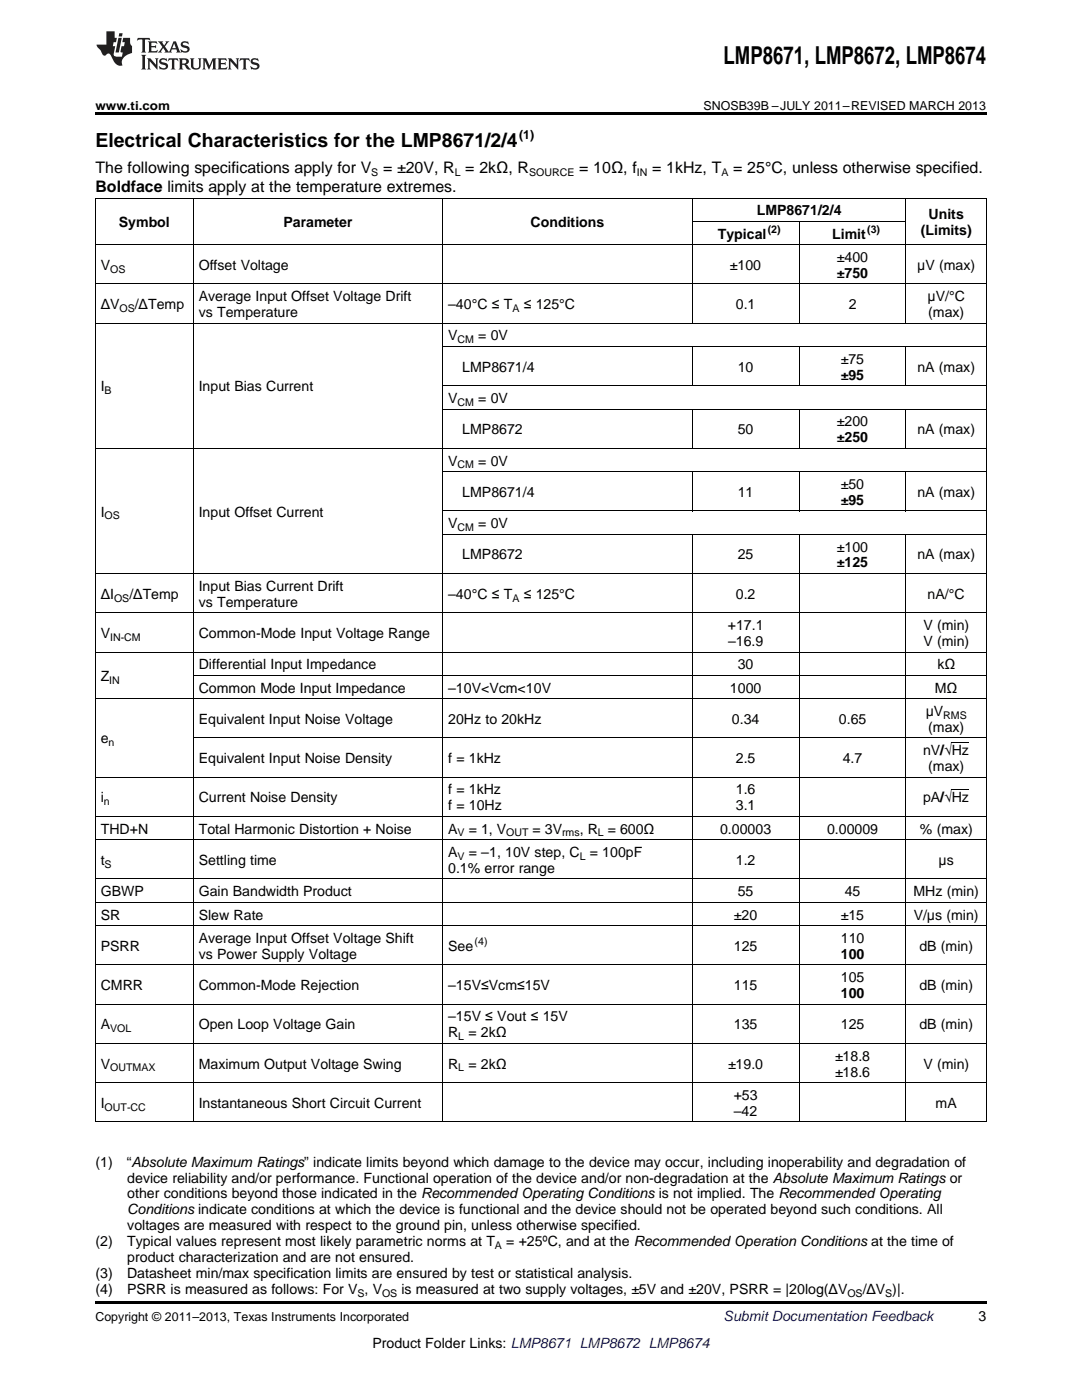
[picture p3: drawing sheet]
<svg xmlns="http://www.w3.org/2000/svg" width="216mm" height="279mm" viewBox="0 0 216 279" stroke-linecap="round" stroke-linejoin="round" font-family="sans-serif">
<defs><g id="words">
<text font-size="4.9" x="144.4" y="12.8">LMP8671, LMP8672, LMP8674</text>
<text font-size="3.9" x="19" y="29.3">Electrical Characteristics for the LMP8671/2/4</text>
<g font-size="3.2">
<text x="19" y="34.4">The following specifications apply for V</text>
<text x="76.4" y="34.4">= ±20V, R = 2kΩ, R</text>
<text x="115.6" y="34.4">= 10Ω, f</text>
<text x="130.1" y="34.4">= 1kHz, T</text>
<text x="146.3" y="34.4">= 25°C, unless otherwise specified.</text>
<text x="19" y="38.3">Boldface limits apply at the temperature extremes.</text>
</g>
<g font-size="2.8">
<text x="23.7" y="45.3">Symbol</text>
<text x="56.6" y="45.3">Parameter</text>
<text x="105.9" y="45.3">Conditions</text>
<text x="143.2" y="47.6">Typical</text>
<text x="151" y="43">LMP8671/2/4</text>
<text x="166.1" y="47.6">Limit</text>
<text x="183.7" y="46.9">(Limits)</text>
<text x="185.3" y="43.7">Units</text>
<text x="20.1" y="53.9">V</text>
<text x="39.7" y="53.9">Offset Voltage</text>
<text x="145.7" y="53.9">±100</text>
<text x="167" y="52.3">±400</text>
<text x="183" y="53.9">μV (max)</text>
<text x="167" y="55.5">±750</text>
<text x="20.1" y="61.7">ΔV</text>
<text x="26.9" y="61.7">/ΔTemp</text>
<text x="39.7" y="60.1">Average Input Offset Voltage Drift</text>
<text x="39.7" y="63.3">vs Temperature</text>
<text x="89.4" y="61.7">–40°C ≤ T</text>
<text x="104.5" y="61.7">≤ 125°C</text>
<text x="146.8" y="61.7">0.1</text>
<text x="169.4" y="61.7">2</text>
<text x="185.1" y="60.1">μV/°C</text>
<text x="185.2" y="63.3">(max)</text>
<text x="89.4" y="67.9">V</text>
<text x="95.4" y="67.9">= 0V</text>
<text x="92.3" y="74.2">LMP8671/4</text>
<text x="147.2" y="74.2">10</text>
<text x="167.8" y="72.6">±75</text>
<text x="167.8" y="75.8">±95</text>
<text x="183.1" y="74.2">nA (max)</text>
<text x="20.1" y="78.1">I</text>
<text x="39.7" y="78.1">Input Bias Current</text>
<text x="89.4" y="80.4">V</text>
<text x="95.4" y="80.4">= 0V</text>
<text x="92.3" y="86.7">LMP8672</text>
<text x="147.2" y="86.7">50</text>
<text x="167" y="85.1">±200</text>
<text x="167" y="88.3">±250</text>
<text x="183.1" y="86.7">nA (max)</text>
<text x="89.4" y="92.9">V</text>
<text x="95.4" y="92.9">= 0V</text>
<text x="92.3" y="99.2">LMP8671/4</text>
<text x="147.2" y="99.2">11</text>
<text x="167.8" y="97.6">±50</text>
<text x="167.8" y="100.8">±95</text>
<text x="183.1" y="99.2">nA (max)</text>
<text x="20.1" y="103.1">I</text>
<text x="39.7" y="103.1">Input Offset Current</text>
<text x="89.4" y="105.4">V</text>
<text x="95.4" y="105.4">= 0V</text>
<text x="92.3" y="111.7">LMP8672</text>
<text x="147.2" y="111.7">25</text>
<text x="167" y="110.1">±100</text>
<text x="167" y="113.2">±125</text>
<text x="183.1" y="111.7">nA (max)</text>
<text x="20.1" y="119.5">ΔI</text>
<text x="25.8" y="119.5">/ΔTemp</text>
<text x="39.7" y="117.9">Input Bias Current Drift</text>
<text x="89.4" y="119.5">–40°C ≤ T</text>
<text x="104.5" y="119.5">≤ 125°C</text>
<text x="146.8" y="119.5">0.2</text>
<text x="185.1" y="119.5">nA/°C</text>
<text x="39.7" y="121.1">vs Temperature</text>
<text x="145.2" y="125.7">+17.1</text>
<text x="184.3" y="125.7">V (min)</text>
<text x="20.1" y="127.3">V</text>
<text x="39.7" y="127.3">Common-Mode Input Voltage Range</text>
<text x="145.3" y="128.9">–16.9</text>
<text x="184.3" y="128.9">V (min)</text>
<text x="20.1" y="135.9">Z</text>
<text x="39.7" y="133.6">Differential Input Impedance</text>
<text x="147.2" y="133.6">30</text>
<text x="187" y="133.6">kΩ</text>
<text x="39.7" y="138.2">Common Mode Input Impedance</text>
<text x="89.4" y="138.2">–10V&lt;Vcm&lt;10V</text>
<text x="145.7" y="138.2">1000</text>
<text x="184.7" y="142.9">μV</text>
<text x="186.5" y="138.2">MΩ</text>
<text x="20.1" y="148.4">e</text>
<text x="39.7" y="144.5">Equivalent Input Noise Voltage</text>
<text x="89.4" y="144.5">20Hz to 20kHz</text>
<text x="146" y="144.5">0.34</text>
<text x="167.4" y="144.5">0.65</text>
<text x="185.2" y="146">(max)</text>
<text x="39.7" y="152.3">Equivalent Input Noise Density</text>
<text x="89.4" y="152.3">f = 1kHz</text>
<text x="146.8" y="152.3">2.5</text>
<text x="168.2" y="152.3">4.7</text>
<text x="184.2" y="150.7">nV/√Hz</text>
<text x="185.2" y="153.9">(max)</text>
<text x="20.1" y="160.1">i</text>
<text x="39.7" y="160.1">Current Noise Density</text>
<text x="89.4" y="158.5">f = 1kHz</text>
<text x="89.4" y="161.7">f = 10Hz</text>
<text x="146.8" y="158.5">1.6</text>
<text x="146.8" y="161.7">3.1</text>
<text x="184.2" y="160.1">pA/√Hz</text>
<text x="20.1" y="166.4">THD+N</text>
<text x="39.7" y="166.4">Total Harmonic Distortion + Noise</text>
<text x="89.4" y="166.4">A</text>
<text x="93.5" y="166.4">= 1, V</text>
<text x="106.3" y="166.4">= 3V</text>
<text x="115.7" y="166.4">, R = 600Ω</text>
<text x="143.7" y="166.4">0.00003</text>
<text x="165" y="166.4">0.00009</text>
<text x="183.6" y="166.4">% (max)</text>
<text x="20.1" y="172.6">t</text>
<text x="39.7" y="172.6">Settling time</text>
<text x="89.4" y="171">A</text>
<text x="93.6" y="171">= –1, 10V step, C</text>
<text x="117.7" y="171">= 100pF</text>
<text x="146.8" y="172.6">1.2</text>
<text x="187.3" y="172.6">μs</text>
<text x="20.1" y="178.9">GBWP</text>
<text x="39.7" y="178.9">Gain Bandwidth Product</text>
<text x="89.4" y="174.2">0.1% error range</text>
<text x="147.2" y="178.9">55</text>
<text x="168.6" y="178.9">45</text>
<text x="182.3" y="178.9">MHz (min)</text>
<text x="20.1" y="183.5">SR</text>
<text x="39.7" y="183.5">Slew Rate</text>
<text x="146.4" y="183.5">±20</text>
<text x="167.8" y="183.5">±15</text>
<text x="182.3" y="183.5">V/μs (min)</text>
<text x="20.1" y="189.8">PSRR</text>
<text x="39.7" y="188.2">Average Input Offset Voltage Shift</text>
<text x="39.7" y="191.3">vs Power Supply Voltage</text>
<text x="89.4" y="189.8">See</text>
<text x="146.4" y="189.8">125</text>
<text x="167.8" y="188.2">110</text>
<text x="167.8" y="191.3">100</text>
<text x="183.4" y="189.8">dB (min)</text>
<text x="20.1" y="197.6">CMRR</text>
<text x="39.7" y="197.6">Common-Mode Rejection</text>
<text x="89.4" y="197.6">–15V≤Vcm≤15V</text>
<text x="146.4" y="197.6">115</text>
<text x="167.8" y="196">105</text>
<text x="183.4" y="197.6">dB (min)</text>
<text x="89.4" y="203.8">–15V ≤ Vout ≤ 15V</text>
<text x="167.8" y="199.2">100</text>
<text x="20.1" y="205.4">A</text>
<text x="39.7" y="205.4">Open Loop Voltage Gain</text>
<text x="89.4" y="207">R</text>
<text x="93.5" y="207">= 2kΩ</text>
<text x="146.4" y="205.4">135</text>
<text x="167.8" y="205.4">125</text>
<text x="183.4" y="205.4">dB (min)</text>
<text x="20.1" y="213.3">V</text>
<text x="39.7" y="213.3">Maximum Output Voltage Swing</text>
<text x="89.4" y="213.3">R</text>
<text x="93.5" y="213.3">= 2kΩ</text>
<text x="145.3" y="213.3">±19.0</text>
<text x="166.6" y="211.7">±18.8</text>
<text x="166.6" y="214.8">±18.6</text>
<text x="184.3" y="213.3">V (min)</text>
<text x="20.1" y="221.1">I</text>
<text x="39.7" y="221.1">Instantaneous Short Circuit Current</text>
<text x="146.4" y="219.5">+53</text>
<text x="186.7" y="221.1">mA</text>
<text x="146.4" y="222.7">–42</text>
<text x="19" y="232.8">(1)</text>
<text x="25.3" y="232.8">“Absolute Maximum Ratings” indicate limits beyond which damage to the device may occur, including inoperability and degradation of</text>
<text x="25.4" y="236">device reliability and/or performance. Functional operation of the device and/or non-degradation at the Absolute Maximum Ratings or</text>
<text x="25.4" y="239.2">other conditions beyond those indicated in the Recommended Operating Conditions is not implied. The Recommended Operating</text>
<text x="25.4" y="242.4">Conditions indicate conditions at which the device is functional and the device should not be operated beyond such conditions. All</text>
<text x="25.4" y="245.5">voltages are measured with respect to the ground pin, unless otherwise specified.</text>
<text x="19" y="248.7">(2)</text>
<text x="25.4" y="248.7">Typical values represent most likely parametric norms at T</text>
<text x="25.4" y="251.9">product characterization and are not ensured.</text>
<text x="101" y="248.7">= +25ºC, and at the Recommended Operation Conditions at the time of</text>
<text x="19" y="255.1">(3)</text>
<text x="25.4" y="255.1">Datasheet min/max specification limits are ensured by test or statistical analysis.</text>
<text x="19" y="258.2">(4)</text>
<text x="25.4" y="258.2">PSRR is measured as follows: For V , V</text>
<text x="80.1" y="258.2">is measured at two supply voltages, ±5V and ±20V, PSRR = |20log(ΔV</text>
<text x="172.1" y="258.2">/ΔV )|.</text>
<text x="195.3" y="263.6">3</text>
<text x="74.3" y="269">Product Folder Links: LMP8671 LMP8672 LMP8674</text>
</g>
<text font-size="2.8" fill="#0000c8" x="144.4" y="263.6">Submit Documentation Feedback</text>
<g font-size="2.5">
<text x="19" y="21.9">www.ti.com</text>
<text x="140.4" y="21.9">SNOSB39B –JULY 2011–REVISED MARCH 2013</text>
<text x="103.6" y="27.7">(1)</text>
<text x="19" y="263.6">Copyright © 2011–2013, Texas Instruments Incorporated</text>
</g>
<g font-size="2.1">
<text x="74.1" y="35.1">S</text>
<text x="90.7" y="35.1">L</text>
<text x="105.6" y="35.1">SOURCE</text>
<text x="127.1" y="35.1">IN</text>
<text x="143.9" y="35.1">A</text>
<text x="153.2" y="46.5">(2)</text>
<text x="173" y="46.5">(3)</text>
<text x="22" y="54.4">OS</text>
<text x="23.8" y="62.3">OS</text>
<text x="102.2" y="62.3">A</text>
<text x="91.3" y="68.5">CM</text>
<text x="20.9" y="78.7">B</text>
<text x="91.3" y="81">CM</text>
<text x="91.3" y="93.5">CM</text>
<text x="20.9" y="103.6">OS</text>
<text x="91.3" y="106">CM</text>
<text x="22.8" y="120.1">OS</text>
<text x="102.2" y="120.1">A</text>
<text x="22" y="127.9">IN-CM</text>
<text x="21.8" y="136.5">IN</text>
<text x="188.2" y="143.4">RMS</text>
<text x="21.7" y="148.9">n</text>
<text x="20.7" y="160.7">n</text>
<text x="91.3" y="166.9">V</text>
<text x="101" y="166.9">OUT</text>
<text x="112.1" y="166.9">rms</text>
<text x="119.3" y="166.9">L</text>
<text x="20.9" y="173.2">S</text>
<text x="91.3" y="171.6">V</text>
<text x="115.7" y="171.6">L</text>
<text x="94.7" y="188.6">(4)</text>
<text x="22" y="206">VOL</text>
<text x="91.4" y="207.6">L</text>
<text x="22" y="213.8">OUTMAX</text>
<text x="91.4" y="213.8">L</text>
<text x="20.9" y="221.7">OUT-CC</text>
<text x="98.7" y="249.3">A</text>
<text x="71.3" y="258.8">S</text>
<text x="76.2" y="258.8">OS</text>
<text x="169.1" y="258.8">OS</text>
<text x="176.6" y="258.8">S</text>
</g>
</g></defs>
<path d="M19 22.5h177.8v.5h-177.8zM19 259.7h177.8v.5h-177.8z" fill="#000"/>
<g fill="none" stroke="#000" stroke-width=".2">
<path d="M19 39.5h177.8M19.1 39.6v184.3M38.5 39.6v184.3M88.3 39.6v184.3M138.1 39.6v25M180.8 39.6v25M196.8 39.6v184.3M19 56.7h177.8M19 48.8h177.8M138.1 44.2h42.7M159.4 44.2v20.4M19 64.5h177.8"/>
<path d="M88.4 77h108.4M88.4 69.2h108.4M138.1 69.2v7.8M159.4 69.2v7.8M180.8 69.2v7.8M19 89.5h177.8M88.4 94.1h108.4M88.4 81.7h108.4M138.1 81.7v7.8M138.1 94.2v7.8M159.4 81.7v7.8M159.4 94.2v7.8"/>
<path d="M180.8 81.7v7.8M180.8 94.2v7.8M19 114.5h177.8M88.4 106.6h108.4M88.4 102h108.4M138.1 106.7v117.2M159.4 106.7v117.2M180.8 106.7v117.2M19 139.4h177.8M19 130.1h177.8M19 122.3h177.8M38.6 134.8h158.2"/>
<path d="M19 155.1h177.8M38.6 147.3h158.2M19 175.4h177.8M19 167.6h177.8M19 162.9h177.8M19 192.6h177.8M19 184.7h177.8M19 180.1h177.8M19 216.1h177.8M19 208.2h177.8M19 200.4h177.8M19 223.9h177.8"/>
</g>
<g fill="#231f20">
<path d="M27.5 7.6l-.1 .5 .4-.2h.6v.1v2.1l-.2 .4h1l-.3-.4v-2.1l.1-.1h.5l.5 .2-.2-.5zM29.5 8.3l.2 .3v1.5l-.2 .4h1.8l.2-.6a1.04 1.04 0 0 1-1.3 .2v-.7h.6l.3 .2v-.6l-.3 .2h-.6v-.6l.8-.1 .4 .3-.2-.5zM31.5 8.3l.9 1.1-.9 1.1h.8l-.2-.2 .5-.7 .4 .7-.2 .2h1.5l-.1-.2 .1-.4h.9l.1 .4-.2 .2h1l-.3-.3-.7-1.9h-.5l-.9 2-.8-1 .9-1h-.8l.1 .3-.3 .5-.4-.6 .2-.2zM34.7 8.6l.4 1h-.7zM36.3 8.4a.63 .63 0 0 0-.2 .7 .63 .63 0 0 0 .6 .4l.6 .2 .1 .2a.75 .75 0 0 1-.7 .4 .75 .75 0 0 1-.6-.5l.1 .7 .1-.1a1.11 1.11 0 0 0 1.5-.6 1.13 1.13 0 0 0-1.2-.8l-.1-.4a1.04 1.04 0 0 1 1.2 .2l-.2-.5-.1 .1-.5-.2zM28.2 10.9l.2 .4v2.2l-.2 .4h1l-.3-.4v-2.2l.3-.4zM29.3 11.6l.3 .4v1.5l-.3 .4h.8l-.2-.4v-1.3l1.5 1.7v-1.9l.2-.4h-.7l.2 .4v.9l-1.1-1.3zM32 11.8a.62 .62 0 0 0-.2 .7 .62 .62 0 0 0 .6 .4l.6 .1 .1 .3a.76 .76 0 0 1-.7 .3 .76 .76 0 0 1-.6-.4l.1 .7 .1-.1a1.11 1.11 0 0 0 1.5-.6 1.13 1.13 0 0 0-1.2-.8l-.1-.4a1.04 1.04 0 0 1 1.2 .2l-.2-.6-.1 .1-.5-.1zM33.7 11.6l-.2 .6a.61 .61 0 0 1 .8-.3v1.6l-.2 .4h.9l-.2-.4v-1.6a.63 .63 0 0 1 .8 .3l-.2-.6zM35.6 11.6l.3 .4v1.5l-.3 .4h1l-.2-.2v-.8l.5 .2a.76 .76 0 0 0 1.2 .7l-1-1a.58 .58 0 0 0 .6-.5 .58 .58 0 0 0-.5-.6zM36.4 11.9h.1a.45 .45 0 0 1 .5 .1 .45 .45 0 0 1 .1 .5l-.7 .2zM37.9 11.6l.2 .2a2.17 2.17 0 0 0 .3 1.9 .99 .99 0 0 0 1.6-.6v-1.1l.2-.4h-.7l.2 .2a1.92 1.92 0 0 1-.2 1.8 .6 .6 0 0 1-.9-.5v-1.1l.2-.4zM40.4 11.6l.2 .4v1.5l-.2 .4h.7l-.2-.4v-1.4l.8 1.8 .8-1.8v1.4l-.2 .4h.9l-.2-.4v-1.5l.2-.4h-.8l-.6 1.5-.6-1.5zM43.4 11.6l.2 .4v1.5l-.2 .4h1.8l.2-.6a1.04 1.04 0 0 1-1.3 .1v-.6h.5l.4 .2v-.6l-.4 .2h-.5v-.7h.8l.3 .3-.1-.6zM45.5 11.6l.2 .4v1.5l-.2 .4h.7l-.2-.4v-1.3l1.5 1.7v-1.9l.2-.4h-.7l.2 .4v.9l-1.1-1.3zM47.9 11.6l-.1 .6a.61 .61 0 0 1 .8-.3v1.6l-.3 .4h1l-.3-.4 .1-1.6a.63 .63 0 0 1 .7 .3l-.1-.6zM50.2 11.8a.62 .62 0 0 0-.2 .7 .62 .62 0 0 0 .6 .4l.6 .1 .2 .3a.76 .76 0 0 1-.8 .3 .76 .76 0 0 1-.6-.4l.1 .7 .2-.1a1.11 1.11 0 0 0 1.5-.6 1.13 1.13 0 0 0-1.3-.8l-.1-.4a1.04 1.04 0 0 1 1.2 .2l-.1-.6-.2 .1-.5-.1z"/>
<path d="M21.2 6.3v2.6h-1.9l.1 .4 .7 .9a.91 .91 0 0 0 1 .8 .56 .56 0 0 1 .5-.3 .56 .56 0 0 1 .5 .3l.4 .8a1.53 1.53 0 0 0 1.9 1.2 1.54 1.54 0 0 1 1-2.1l.9-.3v-1.4a1.52 1.52 0 0 1-.3-1.6h-1.4l-.2 .8h.5l-.2 .8h-.4l-.2 1v.2l.4 .1-.2 .8a1.93 1.93 0 0 1-1.6-.3l.3-1.8h-.5l.2-.8h.4l.2-.8h-.4v-1.3zM23.6 7.6l-.6 2.9h.7l.6-2.9zM23.8 6.6l-.1 .7h.6l.2-.7z"/>
</g>
<path d="M189.9 157.6h3.4M189.9 148.2h3.4" fill="none" stroke="#000" stroke-width=".2"/>
<use href="#words"/>
</svg>
